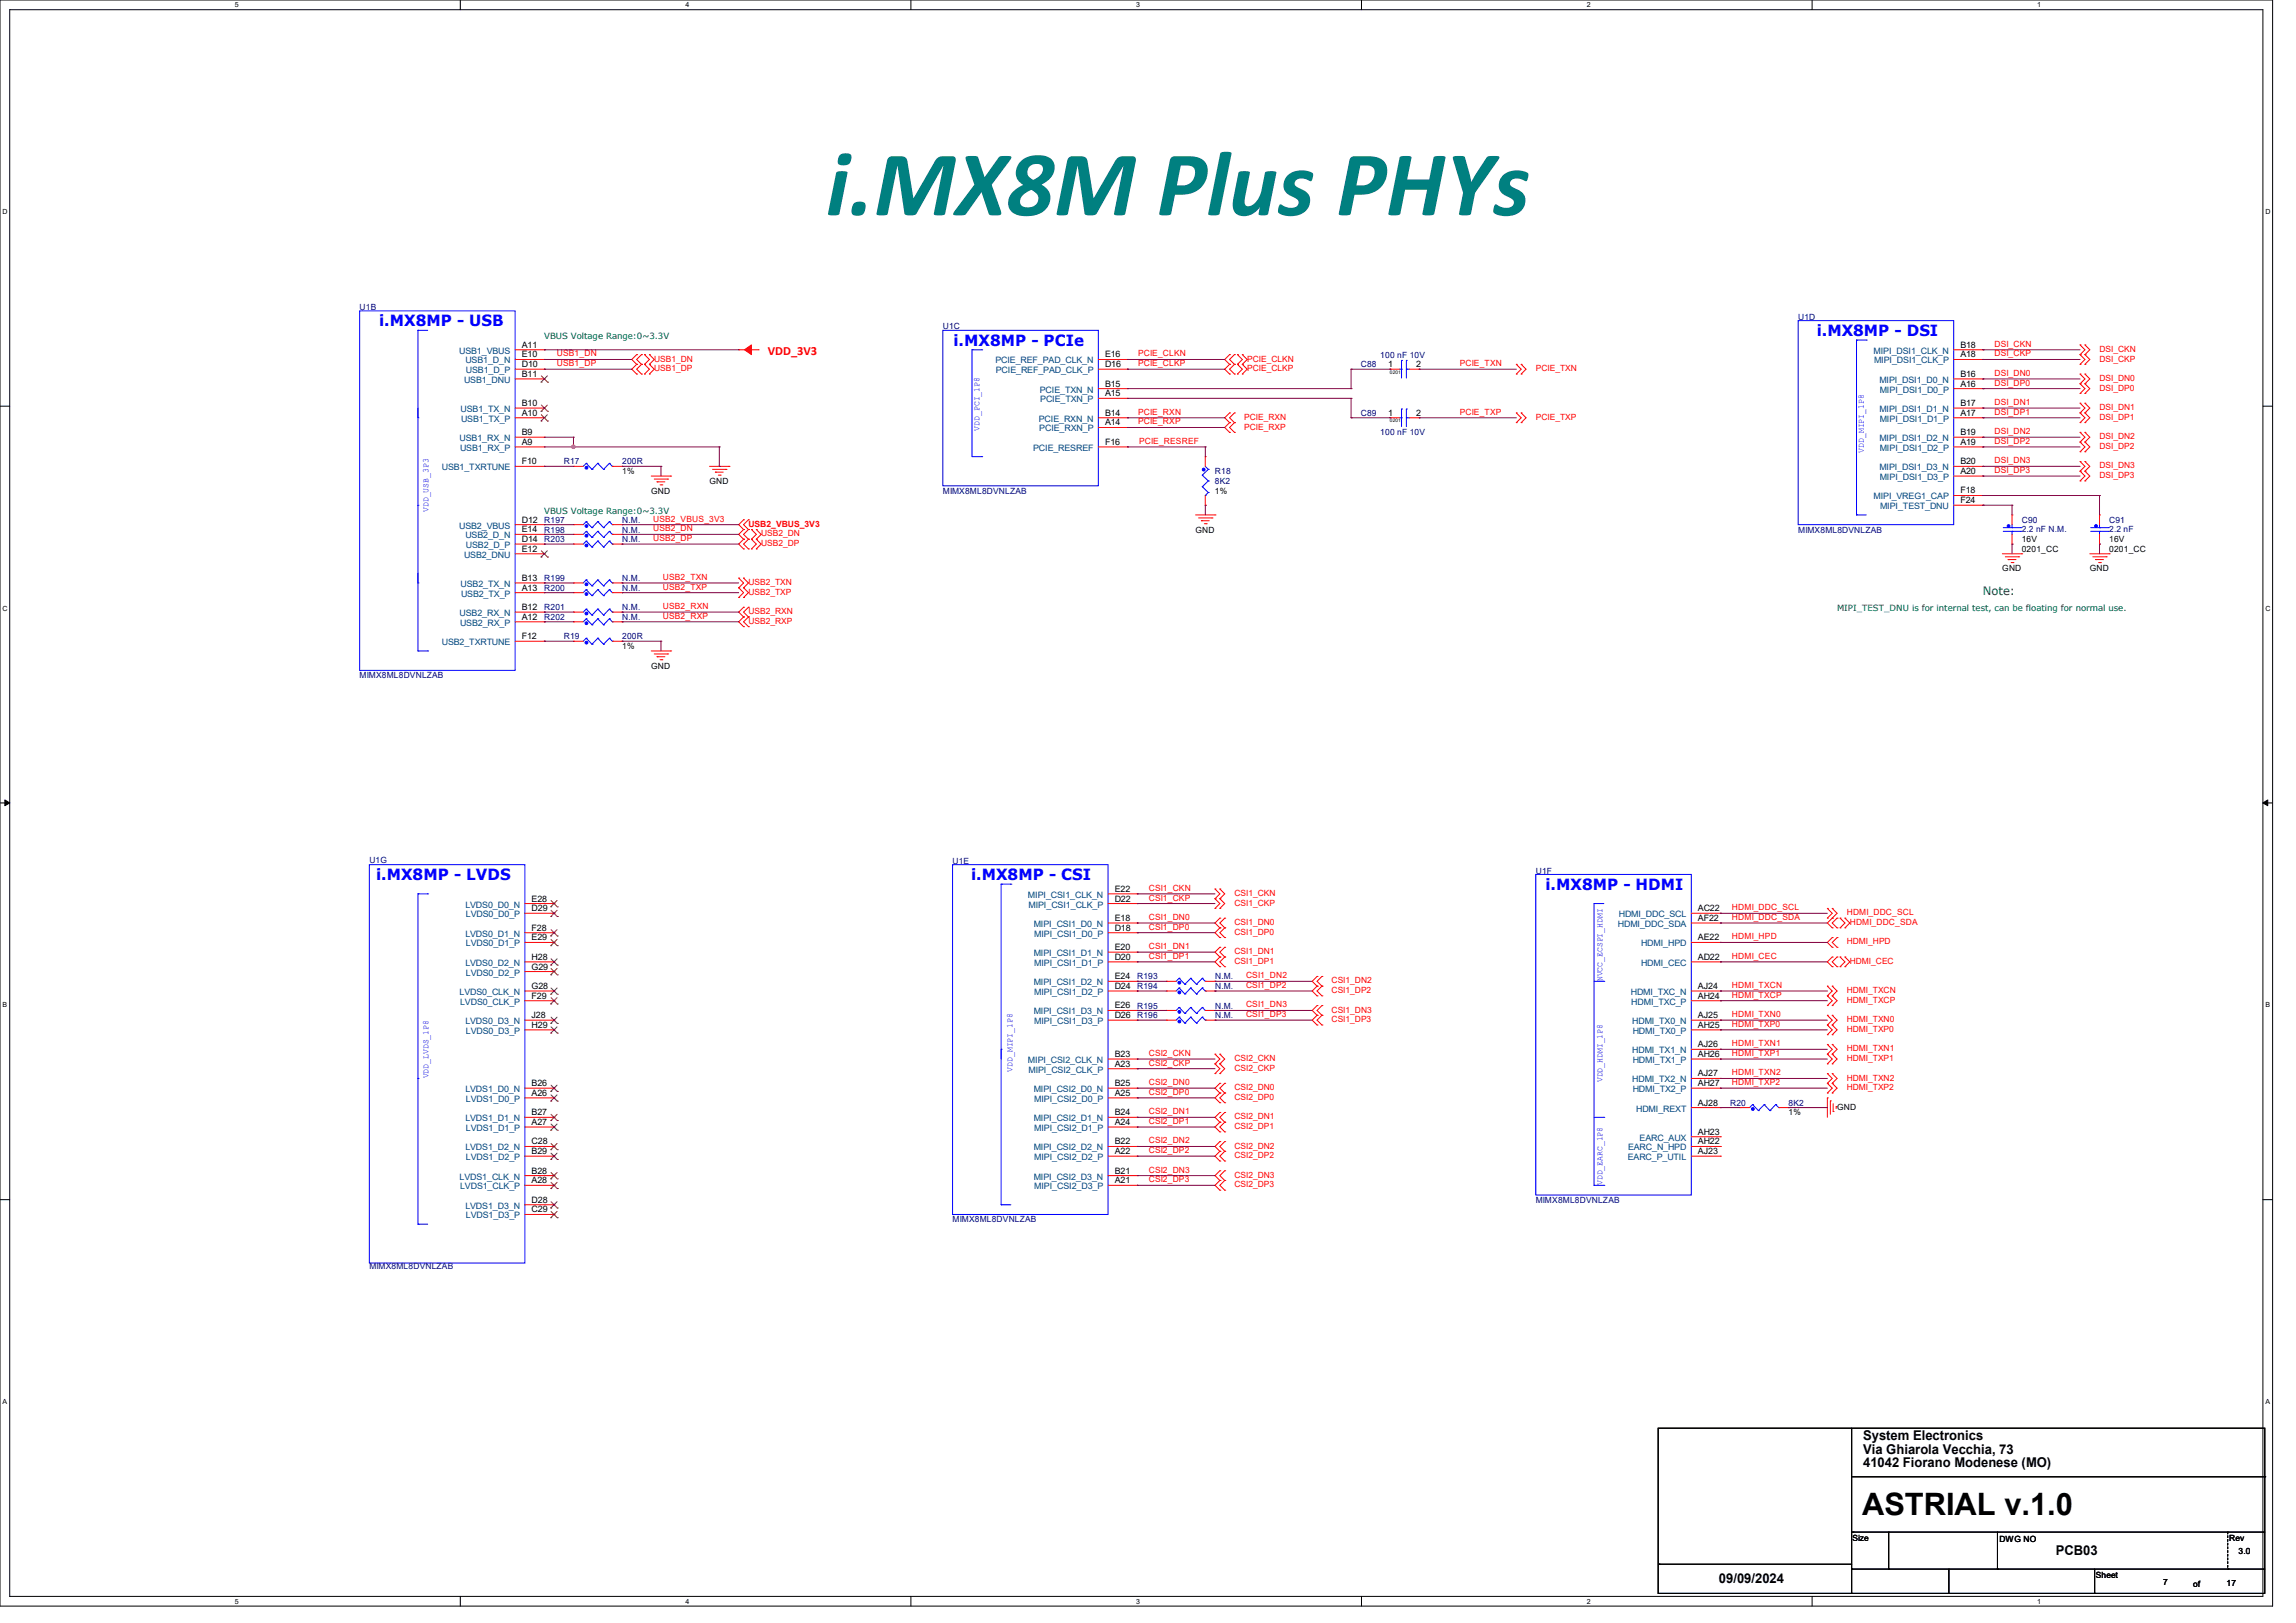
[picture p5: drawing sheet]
<svg xmlns="http://www.w3.org/2000/svg" width="420mm" height="297mm" viewBox="0 0 420 297" stroke-linecap="round" stroke-linejoin="round" font-family="sans-serif">
<defs><g id="words">
<text font-size="17.1" fill="#008080" x="151.1" y="39.4">i.MX8M Plus PHYs</text>
<text font-size="5.6" x="340.6" y="277.2">ASTRIAL v.1.0</text>
<g font-size="2.8" fill="#00f">
<text x="69.3" y="59.7">i.MX8MP - USB</text>
<text x="174.4" y="63.3">i.MX8MP - PCIe</text>
<text x="332.3" y="61.5">i.MX8MP - DSI</text>
<text x="68.8" y="161.1">i.MX8MP - LVDS</text>
<text x="177.6" y="161.1">i.MX8MP - CSI</text>
<text x="282.7" y="162.9">i.MX8MP - HDMI</text>
</g>
<g font-size="2.5">
<text x="340.8" y="263.6">System Electronics</text>
<text x="340.8" y="266">Via Ghiarola Vecchia, 73</text>
<text x="340.8" y="268.5">41042 Fiorano Modenese (MO)</text>
<text x="376" y="284.6">PCB03</text>
<text x="314.4" y="289.7">09/09/2024</text>
</g>
<text font-size="2.3" fill="#f00" x="140.5" y="64.9">VDD_3V3</text>
<text font-size="2.1" fill="#008000" x="362.7" y="108.8">Note:</text>
<g font-size="1.6" fill="#000080">
<text x="65.8" y="56.8">U1B</text>
<text x="328.9" y="58.5">U1D</text>
<text x="172.5" y="60.2">U1C</text>
<text x="252.5" y="65.5">100 nF 10V</text>
<text x="248.9" y="67.2">C88</text>
<text x="248.9" y="76.1">C89</text>
<text x="252.5" y="79.7">100 nF 10V</text>
<text x="103.1" y="85">R17</text>
<text x="113.8" y="85">200R</text>
<text x="222.2" y="86.8">R18</text>
<text x="222.2" y="88.6">8K2</text>
<text x="99.6" y="95.7">R197</text>
<text x="113.8" y="95.7">N.M.</text>
<text x="172.5" y="90.3">MIMX8ML8DVNLZAB</text>
<text x="369.8" y="95.7">C90</text>
<text x="385.8" y="95.7">C91</text>
<text x="99.6" y="97.4">R198</text>
<text x="99.6" y="99.2">R203</text>
<text x="113.8" y="97.4">N.M.</text>
<text x="113.8" y="99.2">N.M.</text>
<text x="328.9" y="97.4">MIMX8ML8DVNLZAB</text>
<text x="369.8" y="97.4">2.2 nF N.M.</text>
<text x="385.8" y="97.4">2.2 nF</text>
<text x="99.6" y="106.3">R199</text>
<text x="113.8" y="106.3">N.M.</text>
<text x="99.6" y="108.1">R200</text>
<text x="99.6" y="111.7">R201</text>
<text x="99.6" y="113.5">R202</text>
<text x="113.8" y="108.1">N.M.</text>
<text x="113.8" y="111.7">N.M.</text>
<text x="113.8" y="113.5">N.M.</text>
<text x="103.1" y="117">R19</text>
<text x="113.8" y="117">200R</text>
<text x="65.8" y="124.1">MIMX8ML8DVNLZAB</text>
<text x="67.6" y="157.9">U1G</text>
<text x="174.2" y="158.1">U1E</text>
<text x="280.9" y="159.9">U1F</text>
<text x="208" y="179.2">R193</text>
<text x="222.3" y="179.2">N.M.</text>
<text x="208" y="181">R194</text>
<text x="208" y="184.6">R195</text>
<text x="222.3" y="181">N.M.</text>
<text x="222.3" y="184.6">N.M.</text>
<text x="208" y="186.3">R196</text>
<text x="222.3" y="186.3">N.M.</text>
<text x="316.5" y="202.3">R20</text>
<text x="327.2" y="202.3">8K2</text>
<text x="280.9" y="220.1">MIMX8ML8DVNLZAB</text>
<text x="174.2" y="223.7">MIMX8ML8DVNLZAB</text>
<text x="67.6" y="232.3">MIMX8ML8DVNLZAB</text>
</g>
<g font-size="1.6" fill="#004080">
<text x="84" y="64.7">USB1_VBUS</text>
<text x="342.7" y="64.7">MIPI_DSI1_CLK_N</text>
<text x="84.9" y="70.1">USB1_DNU</text>
<text x="85.1" y="66.5">USB1_D_N</text>
<text x="85.2" y="68.3">USB1_D_P</text>
<text x="182.1" y="66.5">PCIE_REF_PAD_CLK_N</text>
<text x="182.2" y="68.3">PCIE_REF_PAD_CLK_P</text>
<text x="190.2" y="71.8">PCIE_TXN_N</text>
<text x="342.8" y="66.5">MIPI_DSI1_CLK_P</text>
<text x="343.8" y="70.1">MIPI_DSI1_D0_N</text>
<text x="343.9" y="71.8">MIPI_DSI1_D0_P</text>
<text x="84.2" y="75.4">USB1_TX_N</text>
<text x="84.3" y="77.2">USB1_TX_P</text>
<text x="190" y="77.2">PCIE_RXN_N</text>
<text x="190.3" y="73.6">PCIE_TXN_P</text>
<text x="343.8" y="75.4">MIPI_DSI1_D1_N</text>
<text x="343.9" y="77.2">MIPI_DSI1_D1_P</text>
<text x="84.1" y="80.7">USB1_RX_N</text>
<text x="84.2" y="82.5">USB1_RX_P</text>
<text x="189" y="82.5">PCIE_RESREF</text>
<text x="190.1" y="79">PCIE_RXN_P</text>
<text x="343.8" y="80.7">MIPI_DSI1_D2_N</text>
<text x="343.9" y="82.5">MIPI_DSI1_D2_P</text>
<text x="80.8" y="86.1">USB1_TXRTUNE</text>
<text x="343.8" y="86.1">MIPI_DSI1_D3_N</text>
<text x="343.9" y="87.8">MIPI_DSI1_D3_P</text>
<text x="342.7" y="91.4">MIPI_VREG1_CAP</text>
<text x="343.9" y="93.2">MIPI_TEST_DNU</text>
<text x="84" y="96.7">USB2_VBUS</text>
<text x="85.1" y="98.5">USB2_D_N</text>
<text x="85.2" y="100.3">USB2_D_P</text>
<text x="84.2" y="107.4">USB2_TX_N</text>
<text x="84.9" y="102.1">USB2_DNU</text>
<text x="84.1" y="112.7">USB2_RX_N</text>
<text x="84.3" y="109.2">USB2_TX_P</text>
<text x="80.8" y="118.1">USB2_TXRTUNE</text>
<text x="84.2" y="114.5">USB2_RX_P</text>
<text x="85.1" y="166.1">LVDS0_D0_N</text>
<text x="85.2" y="167.9">LVDS0_D0_P</text>
<text x="188" y="164.3">MIPI_CSI1_CLK_N</text>
<text x="188.1" y="166.1">MIPI_CSI1_CLK_P</text>
<text x="296.1" y="167.9">HDMI_DDC_SCL</text>
<text x="85.1" y="171.4">LVDS0_D1_N</text>
<text x="85.2" y="173.2">LVDS0_D1_P</text>
<text x="189.1" y="169.6">MIPI_CSI1_D0_N</text>
<text x="189.2" y="171.4">MIPI_CSI1_D0_P</text>
<text x="295.9" y="169.6">HDMI_DDC_SDA</text>
<text x="300.2" y="173.2">HDMI_HPD</text>
<text x="85.1" y="176.7">LVDS0_D2_N</text>
<text x="85.2" y="178.5">LVDS0_D2_P</text>
<text x="189.1" y="175">MIPI_CSI1_D1_N</text>
<text x="189.2" y="176.7">MIPI_CSI1_D1_P</text>
<text x="300.2" y="176.7">HDMI_CEC</text>
<text x="84.1" y="182.1">LVDS0_CLK_N</text>
<text x="84.2" y="183.9">LVDS0_CLK_P</text>
<text x="189.1" y="180.3">MIPI_CSI1_D2_N</text>
<text x="189.1" y="185.6">MIPI_CSI1_D3_N</text>
<text x="189.2" y="182.1">MIPI_CSI1_D2_P</text>
<text x="298.3" y="182.1">HDMI_TXC_N</text>
<text x="298.4" y="183.9">HDMI_TXC_P</text>
<text x="85.1" y="187.4">LVDS0_D3_N</text>
<text x="85.2" y="189.2">LVDS0_D3_P</text>
<text x="189.2" y="187.4">MIPI_CSI1_D3_P</text>
<text x="298.6" y="187.4">HDMI_TX0_N</text>
<text x="298.7" y="189.2">HDMI_TX0_P</text>
<text x="188" y="194.5">MIPI_CSI2_CLK_N</text>
<text x="188.1" y="196.3">MIPI_CSI2_CLK_P</text>
<text x="298.6" y="192.7">HDMI_TX1_N</text>
<text x="298.7" y="194.5">HDMI_TX1_P</text>
<text x="85.1" y="199.9">LVDS1_D0_N</text>
<text x="85.2" y="201.6">LVDS1_D0_P</text>
<text x="189.1" y="199.9">MIPI_CSI2_D0_N</text>
<text x="189.2" y="201.6">MIPI_CSI2_D0_P</text>
<text x="298.6" y="198.1">HDMI_TX2_N</text>
<text x="298.7" y="199.9">HDMI_TX2_P</text>
<text x="299.3" y="203.4">HDMI_REXT</text>
<text x="85.1" y="205.2">LVDS1_D1_N</text>
<text x="85.2" y="207">LVDS1_D1_P</text>
<text x="189.1" y="205.2">MIPI_CSI2_D1_N</text>
<text x="189.2" y="207">MIPI_CSI2_D1_P</text>
<text x="299.9" y="208.7">EARC_AUX</text>
<text x="84.1" y="215.9">LVDS1_CLK_N</text>
<text x="85.1" y="210.5">LVDS1_D2_N</text>
<text x="85.2" y="212.3">LVDS1_D2_P</text>
<text x="189.1" y="210.5">MIPI_CSI2_D2_N</text>
<text x="189.1" y="215.9">MIPI_CSI2_D3_N</text>
<text x="189.2" y="212.3">MIPI_CSI2_D2_P</text>
<text x="297.8" y="212.3">EARC_P_UTIL</text>
<text x="297.8" y="210.5">EARC_N_HPD</text>
<text x="84.2" y="217.6">LVDS1_CLK_P</text>
<text x="85.1" y="221.2">LVDS1_D3_N</text>
<text x="189.2" y="217.6">MIPI_CSI2_D3_P</text>
<text x="85.2" y="223">LVDS1_D3_P</text>
</g>
<g font-size="1.6">
<text x="95.5" y="63.6">A11</text>
<text x="95.5" y="65.4">E10</text>
<text x="202.1" y="65.4">E16</text>
<text x="358.6" y="63.6">B18</text>
<text x="358.6" y="65.4">A18</text>
<text x="95.5" y="69">B11</text>
<text x="95.5" y="67.2">D10</text>
<text x="202.1" y="67.2">D16</text>
<text x="202.1" y="70.7">B15</text>
<text x="253.9" y="67.2">1</text>
<text x="259" y="67.2">2</text>
<text x="358.6" y="69">B16</text>
<text x="358.6" y="70.7">A16</text>
<text x="95.5" y="74.3">B10</text>
<text x="95.5" y="76.1">A10</text>
<text x="202.1" y="76.1">B14</text>
<text x="202.1" y="77.9">A14</text>
<text x="202.1" y="72.5">A15</text>
<text x="253.9" y="76.1">1</text>
<text x="259" y="76.1">2</text>
<text x="358.6" y="74.3">B17</text>
<text x="358.6" y="76.1">A17</text>
<text x="95.5" y="79.6">B9</text>
<text x="95.5" y="81.4">A9</text>
<text x="202.1" y="81.4">F16</text>
<text x="358.6" y="79.6">B19</text>
<text x="358.6" y="81.4">A19</text>
<text x="95.5" y="85">F10</text>
<text x="113.8" y="86.8">1%</text>
<text x="129.8" y="88.6">GND</text>
<text x="358.6" y="85">B20</text>
<text x="358.6" y="86.7">A20</text>
<text x="95.5" y="95.6">D12</text>
<text x="119.1" y="90.3">GND</text>
<text x="222.2" y="90.3">1%</text>
<text x="358.6" y="90.3">F18</text>
<text x="358.6" y="92.1">F24</text>
<text x="95.5" y="101">E12</text>
<text x="95.5" y="97.4">E14</text>
<text x="95.5" y="99.2">D14</text>
<text x="218.7" y="97.4">GND</text>
<text x="369.8" y="101">0201_CC</text>
<text x="369.8" y="99.2">16V</text>
<text x="385.8" y="101">0201_CC</text>
<text x="385.8" y="99.2">16V</text>
<text x="95.5" y="106.3">B13</text>
<text x="366.3" y="104.6">GND</text>
<text x="382.3" y="104.6">GND</text>
<text x="95.5" y="111.6">B12</text>
<text x="95.5" y="113.4">A12</text>
<text x="95.5" y="108.1">A13</text>
<text x="95.5" y="117">F12</text>
<text x="113.8" y="118.8">1%</text>
<text x="119.1" y="122.3">GND</text>
<text x="97.2" y="166.8">D29</text>
<text x="97.2" y="165">E28</text>
<text x="203.9" y="163.2">E22</text>
<text x="203.9" y="165">D22</text>
<text x="310.6" y="166.8">AC22</text>
<text x="97.2" y="172.1">E29</text>
<text x="97.2" y="170.3">F28</text>
<text x="203.9" y="168.5">E18</text>
<text x="203.9" y="173.9">E20</text>
<text x="203.9" y="170.3">D18</text>
<text x="310.6" y="168.5">AF22</text>
<text x="310.6" y="172.1">AE22</text>
<text x="97.2" y="177.4">G29</text>
<text x="97.2" y="175.6">H28</text>
<text x="203.9" y="179.2">E24</text>
<text x="203.9" y="175.6">D20</text>
<text x="310.6" y="175.6">AD22</text>
<text x="97.2" y="181">G28</text>
<text x="97.2" y="182.8">F29</text>
<text x="203.9" y="184.5">E26</text>
<text x="203.9" y="181">D24</text>
<text x="310.6" y="181">AJ24</text>
<text x="310.6" y="182.8">AH24</text>
<text x="97.2" y="188.1">H29</text>
<text x="97.2" y="186.3">J28</text>
<text x="203.9" y="186.3">D26</text>
<text x="310.6" y="186.3">AJ25</text>
<text x="310.6" y="191.6">AJ26</text>
<text x="310.6" y="188.1">AH25</text>
<text x="203.9" y="193.4">B23</text>
<text x="203.9" y="195.2">A23</text>
<text x="310.6" y="197">AJ27</text>
<text x="310.6" y="193.4">AH26</text>
<text x="97.2" y="200.5">A26</text>
<text x="97.2" y="198.8">B26</text>
<text x="203.9" y="198.8">B25</text>
<text x="203.9" y="200.5">A25</text>
<text x="310.6" y="198.8">AH27</text>
<text x="310.6" y="202.3">AJ28</text>
<text x="336" y="203.1">GND</text>
<text x="97.2" y="205.9">A27</text>
<text x="97.2" y="204.1">B27</text>
<text x="97.2" y="209.4">C28</text>
<text x="203.9" y="204.1">B24</text>
<text x="203.9" y="209.4">B22</text>
<text x="203.9" y="205.9">A24</text>
<text x="310.6" y="209.4">AH22</text>
<text x="310.6" y="207.6">AH23</text>
<text x="327.2" y="204.1">1%</text>
<text x="97.2" y="214.8">B28</text>
<text x="97.2" y="211.2">B29</text>
<text x="203.9" y="214.8">B21</text>
<text x="203.9" y="211.2">A22</text>
<text x="310.6" y="211.2">AJ23</text>
<text x="97.2" y="216.5">A28</text>
<text x="97.2" y="221.9">C29</text>
<text x="97.2" y="220.1">D28</text>
<text x="203.9" y="216.5">A21</text>
<text x="338.9" y="282">Size</text>
<text x="365.7" y="282.2">DWG NO</text>
<text x="407.8" y="282">Rev</text>
<text x="409.5" y="284.5">3.0</text>
<text x="383.4" y="288.7">Sheet</text>
<text x="395.7" y="290">7</text>
<text x="401.2" y="290.5">of</text>
<text x="407.3" y="290.2">17</text>
</g>
<g font-size="1.6" fill="#008000">
<text x="99.6" y="62.1">VBUS Voltage Range:0~3.3V</text>
<text x="99.6" y="94.1">VBUS Voltage Range:0~3.3V</text>
<text x="336" y="111.8">MIPI_TEST_DNU is for internal test, can be floating for normal use.</text>
</g>
<g font-size="1.6" fill="#f00">
<text x="101.9" y="65.2">USB1_DN</text>
<text x="208.2" y="65.2">PCIE_CLKN</text>
<text x="364.8" y="63.5">DSI_CKN</text>
<text x="364.8" y="65.2">DSI_CKP</text>
<text x="384" y="64.4">DSI_CKN</text>
<text x="101.9" y="67">USB1_DP</text>
<text x="119.7" y="66.2">USB1_DN</text>
<text x="119.7" y="67.9">USB1_DP</text>
<text x="208.2" y="67">PCIE_CLKP</text>
<text x="228.1" y="66.2">PCIE_CLKN</text>
<text x="228.1" y="67.9">PCIE_CLKP</text>
<text x="267" y="67">PCIE_TXN</text>
<text x="280.9" y="67.9">PCIE_TXN</text>
<text x="364.8" y="68.8">DSI_DN0</text>
<text x="364.8" y="70.6">DSI_DP0</text>
<text x="384" y="66.2">DSI_CKP</text>
<text x="384" y="69.7">DSI_DN0</text>
<text x="384" y="71.5">DSI_DP0</text>
<text x="208.2" y="75.9">PCIE_RXN</text>
<text x="208.2" y="77.7">PCIE_RXP</text>
<text x="227.6" y="76.8">PCIE_RXN</text>
<text x="267" y="75.9">PCIE_TXP</text>
<text x="280.9" y="76.8">PCIE_TXP</text>
<text x="364.8" y="74.1">DSI_DN1</text>
<text x="364.8" y="75.9">DSI_DP1</text>
<text x="384" y="75.1">DSI_DN1</text>
<text x="384" y="76.8">DSI_DP1</text>
<text x="208.4" y="81.2">PCIE_RESREF</text>
<text x="227.6" y="78.6">PCIE_RXP</text>
<text x="364.8" y="79.5">DSI_DN2</text>
<text x="364.8" y="81.2">DSI_DP2</text>
<text x="384" y="80.4">DSI_DN2</text>
<text x="384" y="82.2">DSI_DP2</text>
<text x="364.8" y="84.8">DSI_DN3</text>
<text x="364.8" y="86.6">DSI_DP3</text>
<text x="384" y="85.7">DSI_DN3</text>
<text x="384" y="87.5">DSI_DP3</text>
<text x="119.5" y="95.5">USB2_VBUS_3V3</text>
<text x="119.5" y="97.2">USB2_DN</text>
<text x="119.5" y="99">USB2_DP</text>
<text x="136.9" y="96.4">USB2_VBUS_3V3</text>
<text x="139.2" y="98.2">USB2_DN</text>
<text x="139.2" y="99.9">USB2_DP</text>
<text x="121.2" y="106.1">USB2_TXN</text>
<text x="121.2" y="107.9">USB2_TXP</text>
<text x="136.9" y="107.1">USB2_TXN</text>
<text x="121.2" y="111.5">USB2_RXN</text>
<text x="121.2" y="113.2">USB2_RXP</text>
<text x="136.9" y="108.8">USB2_TXP</text>
<text x="136.9" y="112.4">USB2_RXN</text>
<text x="136.9" y="114.2">USB2_RXP</text>
<text x="210.1" y="163">CSI1_CKN</text>
<text x="210.1" y="164.8">CSI1_CKP</text>
<text x="225.8" y="164">CSI1_CKN</text>
<text x="225.8" y="165.7">CSI1_CKP</text>
<text x="316.8" y="166.6">HDMI_DDC_SCL</text>
<text x="337.8" y="167.5">HDMI_DDC_SCL</text>
<text x="210.1" y="168.4">CSI1_DN0</text>
<text x="210.1" y="170.1">CSI1_DP0</text>
<text x="210.1" y="173.7">CSI1_DN1</text>
<text x="225.8" y="169.3">CSI1_DN0</text>
<text x="225.8" y="171.1">CSI1_DP0</text>
<text x="316.8" y="168.4">HDMI_DDC_SDA</text>
<text x="316.8" y="171.9">HDMI_HPD</text>
<text x="337.8" y="172.8">HDMI_HPD</text>
<text x="338.4" y="169.3">HDMI_DDC_SDA</text>
<text x="210.1" y="175.5">CSI1_DP1</text>
<text x="225.8" y="174.6">CSI1_DN1</text>
<text x="225.8" y="176.4">CSI1_DP1</text>
<text x="227.9" y="179">CSI1_DN2</text>
<text x="243.6" y="180">CSI1_DN2</text>
<text x="316.8" y="175.5">HDMI_CEC</text>
<text x="338.4" y="176.4">HDMI_CEC</text>
<text x="227.9" y="180.8">CSI1_DP2</text>
<text x="227.9" y="184.4">CSI1_DN3</text>
<text x="243.6" y="181.7">CSI1_DP2</text>
<text x="243.6" y="185.3">CSI1_DN3</text>
<text x="316.8" y="180.8">HDMI_TXCN</text>
<text x="316.8" y="182.6">HDMI_TXCP</text>
<text x="337.8" y="181.7">HDMI_TXCN</text>
<text x="337.8" y="183.5">HDMI_TXCP</text>
<text x="227.9" y="186.1">CSI1_DP3</text>
<text x="243.6" y="187.1">CSI1_DP3</text>
<text x="316.8" y="186.1">HDMI_TXN0</text>
<text x="316.8" y="187.9">HDMI_TXP0</text>
<text x="316.8" y="191.5">HDMI_TXN1</text>
<text x="337.8" y="187.1">HDMI_TXN0</text>
<text x="337.8" y="188.8">HDMI_TXP0</text>
<text x="210.1" y="193.2">CSI2_CKN</text>
<text x="210.1" y="195">CSI2_CKP</text>
<text x="225.8" y="194.2">CSI2_CKN</text>
<text x="225.8" y="196">CSI2_CKP</text>
<text x="316.8" y="193.2">HDMI_TXP1</text>
<text x="316.8" y="196.8">HDMI_TXN2</text>
<text x="337.8" y="192.4">HDMI_TXN1</text>
<text x="337.8" y="194.2">HDMI_TXP1</text>
<text x="337.8" y="197.7">HDMI_TXN2</text>
<text x="210.1" y="198.6">CSI2_DN0</text>
<text x="210.1" y="200.4">CSI2_DP0</text>
<text x="210.1" y="203.9">CSI2_DN1</text>
<text x="225.8" y="199.5">CSI2_DN0</text>
<text x="225.8" y="201.3">CSI2_DP0</text>
<text x="316.8" y="198.6">HDMI_TXP2</text>
<text x="337.8" y="199.5">HDMI_TXP2</text>
<text x="210.1" y="205.7">CSI2_DP1</text>
<text x="210.1" y="209.2">CSI2_DN2</text>
<text x="225.8" y="204.8">CSI2_DN1</text>
<text x="225.8" y="206.6">CSI2_DP1</text>
<text x="210.1" y="211">CSI2_DP2</text>
<text x="210.1" y="214.6">CSI2_DN3</text>
<text x="225.8" y="210.2">CSI2_DN2</text>
<text x="225.8" y="212">CSI2_DP2</text>
<text x="225.8" y="215.5">CSI2_DN3</text>
<text x="210.1" y="216.4">CSI2_DP3</text>
<text x="225.8" y="217.3">CSI2_DP3</text>
</g>
<g font-size="1.6" fill="#00f">
<text x="179.2" y="78.8" transform="rotate(-90 179.2 78.8)">VDD_PCI_1P8</text>
<text x="340.9" y="82.8" transform="rotate(-90 340.9 82.8)">VDD_MIPI_1P8</text>
<text x="78.4" y="93.7" transform="rotate(-90 78.4 93.7)">VDD_USB_3P3</text>
<text x="293.1" y="179.6" transform="rotate(-90 293.1 179.6)">NVCC_ECSPI_HDMI</text>
<text x="78.4" y="197.4" transform="rotate(-90 78.4 197.4)">VDD_LVDS_1P8</text>
<text x="185.2" y="196.1" transform="rotate(-90 185.2 196.1)">VDD_MIPI_1P8</text>
<text x="293.1" y="198.1" transform="rotate(-90 293.1 198.1)">VDD_HDMI_1P8</text>
<text x="293.1" y="216.9" transform="rotate(-90 293.1 216.9)">VDD_EARC_1P8</text>
</g>
<g font-size="1.3">
<text x="43" y="1.3">5</text>
<text x="125.4" y="1.3">4</text>
<text x="207.8" y="1.3">3</text>
<text x="290.2" y="1.3">2</text>
<text x="372.7" y="1.3">1</text>
<text x=".5" y="39.2">D</text>
<text x="414.4" y="39.2">D</text>
<text x=".5" y="111.8">C</text>
<text x="414.4" y="111.8">C</text>
<text x=".5" y="184.4">B</text>
<text x="414.4" y="184.4">B</text>
<text x=".5" y="257">A</text>
<text x="414.4" y="257">A</text>
<text x="43" y="293.5">5</text>
<text x="125.4" y="293.5">4</text>
<text x="207.8" y="293.5">3</text>
<text x="290.2" y="293.5">2</text>
<text x="372.7" y="293.5">1</text>
</g>
<g font-size=".9">
<text x="254.3" y="68.4">0201</text>
<text x="254.3" y="77.3">0201</text>
</g>
</g></defs>
<path d="M0 0h415.7v293.9h-415.7zM1.8 1.8h412.1v290.3h-412.1z" fill="none" stroke="#000" stroke-width=".18"/>
<g fill="#fff">
<path d="M43 .2h.6v1.4h-.6z"/>
<path d="M43 292.3h.6v1.4h-.6z"/>
</g>
<path d="M84.2 0v1.8M84.2 292.1v1.8" fill="none" stroke="#000" stroke-width=".18"/>
<g fill="#fff">
<path d="M125.4 .2h.7v1.4h-.7z"/>
<path d="M125.4 292.3h.7v1.4h-.7z"/>
</g>
<path d="M166.6 0v1.8M166.6 292.1v1.8" fill="none" stroke="#000" stroke-width=".18"/>
<g fill="#fff">
<path d="M207.8 .2h.7v1.4h-.7z"/>
<path d="M207.8 292.3h.7v1.4h-.7z"/>
</g>
<path d="M249 0v1.8M249 292.1v1.8" fill="none" stroke="#000" stroke-width=".18"/>
<g fill="#fff">
<path d="M290.2 .2h.7v1.4h-.7z"/>
<path d="M290.2 292.3h.7v1.4h-.7z"/>
</g>
<path d="M331.5 0v1.8M331.5 292.1v1.8" fill="none" stroke="#000" stroke-width=".18"/>
<g fill="#fff">
<path d="M372.7 .2h.6v1.4h-.6z"/>
<path d="M372.7 292.3h.6v1.4h-.6z"/>
<path d="M.5 38.1h.9v1.4h-.9z"/>
<path d="M414.4 38.1h.9v1.4h-.9z"/>
<path d="M.5 110.6h.9v1.4h-.9z"/>
<path d="M414.4 110.6h.9v1.4h-.9z"/>
</g>
<path d="M0 74.3h1.8M413.9 74.3h1.8" fill="none" stroke="#000" stroke-width=".18"/>
<g fill="#fff">
<path d="M.5 183.2h.8v1.4h-.8z"/>
<path d="M414.4 183.2h.8v1.4h-.8z"/>
</g>
<path d="M0 146.9h1.8M413.9 146.9h1.8" fill="none" stroke="#000" stroke-width=".18"/>
<path d="M.9 146.4l.9 .5-.9 .5zM413.9 146.9l.9-.5v1z" fill="#000" stroke="#000" stroke-width=".18"/>
<g fill="#fff">
<path d="M.5 255.8h.8v1.4h-.8z"/>
<path d="M414.4 255.8h.8v1.4h-.8z"/>
</g>
<g fill="none" stroke="#000" stroke-width=".18">
<path d="M0 219.5h1.8M413.9 219.5h1.8M303.3 261.4h111v30.2h-111zM338.7 270.3h75.6M338.7 261.4v30.2M414.3 270.3h.1M303.5 286.3h35.2M303.5 286.3h.1M338.7 287.1h75.6M338.7 287.1h.1M338.7 291.6h.1M338.9 280.4h75.4"/>
<path d="M338.9 280.4h.1M345.5 287.1h.1M345.5 280.4v6.7M356.5 291.6h.1M356.5 287.1v4.5M365.4 287.1h.1M365.4 280.4v6.7M383.2 291.6h.1M383.2 287.1v4.5"/>
</g>
<g fill="none" stroke="#f00" stroke-width=".18">
<path d="M94.2 64h5.4M94.2 67.6h5.4M94.2 69.3h5.4M94.2 74.7h5.4M94.2 76.5h5.4M94.2 65.8h5.4M99.6 64h.1M99.6 67.6h.1M99.6 69.3h.1M99.6 74.7h.1M99.6 76.5h.1M99.6 65.8h.1"/>
<path d="M116.5 64.9h.1M116.5 66.7h.1M116.5 68.5h.1M116.5 64.9l-.9 .9 .9 .9M116.5 66.7l-.9 .9 .9 .9M117.3 64.9l-.8 .9 .8 .9M117.3 66.7l-.8 .9 .8 .9M117.3 66.7h.1M117.3 64.9h.1M117.3 68.5h.1M117.9 64.9l.9 .9-.9 .9M117.9 66.7l.9 .9-.9 .9"/>
<path d="M117.9 66.7h.1M117.9 64.9h.1M117.9 68.5h.1M118.8 64.9l.9 .9-.9 .9M118.8 66.7l.9 .9-.9 .9M118.8 64.9h.1M118.8 66.7h.1M118.8 68.5h.1M135.1 64h1.3M135.1 64h.1M136.7 64h2M138.7 64h.1"/>
<path d="M200.9 67.6h5.3M200.9 76.5h5.3M200.9 65.8h5.3M200.9 78.2h5.3M200.9 71.1h5.3M200.9 72.9h5.3M206.2 65.8h.1M206.2 67.6h.1M206.2 76.5h.1M206.2 78.2h.1M206.2 71.1h.1M206.2 72.9h.1"/>
<path d="M224.9 75.6l-.9 .9 .9 .8M224.9 77.3l-.9 .9 .9 .9M224.9 64.9l-.9 .9 .9 .9M224.9 66.7l-.9 .9 .9 .9M224.9 75.6h.1M224.9 77.3h.1M224.9 79.1h.1M224.9 64.9h.1M224.9 66.7h.1M224.9 68.5h.1M225.8 75.6l-.9 .9 .9 .8M225.8 77.3l-.9 .9 .9 .9"/>
<path d="M225.8 64.9l-.9 .9 .9 .9M225.8 66.7l-.9 .9 .9 .9M225.8 77.3h.1M225.8 75.6h.1M225.8 79.1h.1M225.8 66.7h.1M225.8 64.9h.1M225.8 68.5h.1M226.4 64.9l.8 .9-.8 .9M226.4 66.7l.8 .9-.8 .9M226.4 66.7h.1M226.4 64.9h.1"/>
<path d="M226.4 68.5h.1M227.2 64.9h.1M227.2 66.7h.1M227.2 68.5h.1M227.2 64.9l.9 .9-.9 .9M227.2 66.7l.9 .9-.9 .9M254.3 67.6h.1M254.3 76.5h.1M254.3 67.6h1.7M254.3 76.5h1.7M257.8 67.6h1.8M257.8 76.5h1.8"/>
<path d="M259.6 67.6h.1M259.6 76.5h.1M277.4 66.7h.1M277.4 68.5h.1M277.4 75.6h.1M277.4 77.3h.1M277.4 66.7l.9 .9-.9 .9M277.4 75.6l.9 .9-.9 .8M278.3 66.7l.8 .9-.8 .9M278.3 75.6l.8 .9-.8 .8M278.3 66.7h.1M278.3 68.5h.1"/>
<path d="M278.3 75.6h.1M278.3 77.3h.1M357.4 64h5.3M357.4 69.3h5.3M357.4 74.7h5.3M357.4 76.5h5.3M357.4 65.8h5.3M357.4 71.1h5.3M362.7 64h.1M362.7 65.8h.1M362.7 69.3h.1M362.7 71.1h.1"/>
<path d="M362.7 74.7h.1M362.7 76.5h.1M380.5 63.1l.9 .9-.9 .9M380.5 64.9l.9 .9-.9 .9M380.5 68.5l.9 .8-.9 .9M380.5 70.2l.9 .9-.9 .9M380.5 73.8l.9 .9-.9 .9M380.5 75.6l.9 .9-.9 .8M380.5 79.1l.9 .9-.9 .9M380.5 63.1h.1M380.5 64.9h.1M380.5 66.7h.1"/>
<path d="M380.5 68.5h.1M380.5 70.2h.1M380.5 72h.1M380.5 73.8h.1M380.5 75.6h.1M380.5 77.3h.1M380.5 79.1h.1M381.4 63.1h.1M381.4 64.9h.1M381.4 66.7h.1M381.4 68.5h.1M381.4 70.2h.1"/>
<path d="M381.4 72h.1M381.4 73.8h.1M381.4 75.6h.1M381.4 77.3h.1M381.4 79.1h.1M381.4 63.1l.9 .9-.9 .9M381.4 64.9l.9 .9-.9 .9M381.4 68.5l.9 .8-.9 .9M381.4 70.2l.9 .9-.9 .9M381.4 73.8l.9 .9-.9 .9M381.4 75.6l.9 .9-.9 .8M381.4 79.1l.9 .9-.9 .9"/>
<path d="M94.2 85.3h5.4M94.2 80h5.4M94.2 81.8h5.4M94.2 97.8h5.4M94.2 99.6h5.4M94.2 96h5.4M99.6 80h.1M99.6 81.8h.1M99.6 85.3h.1M99.6 97.8h.1M99.6 99.6h.1M99.6 96h.1"/>
<path d="M104.9 85.3h.1M104.9 96h.1M104.9 97.8h.1M104.9 99.6h.1M104.9 85.3h1.8M104.9 97.8h1.8M104.9 99.6h1.8M104.9 96h1.8M112 85.3h1.8M112 97.8h1.8M112 99.6h1.8M112 96h1.8"/>
<path d="M113.8 85.3h.1M113.8 96h.1M113.8 97.8h.1M113.8 99.6h.1M119.1 87.1h3.6M119.7 87.7h2.4M120.2 88.2h.1M120.2 88.2h1.4M120.7 88.7h.4M121.1 88.7h.1M122.1 87.7h.1M122.7 87.1h.1"/>
<path d="M129.8 85.3h3.6M130.3 85.9h2.5M130.9 86.4h1.4M130.9 86.4h.1M131.4 87h.3M131.7 87h.1M132.8 85.9h.1M133.3 85.3h.1M136 95.1h.1M136 96.9h.1M136 98.7h.1M136 95.1l-.9 .9 .9 .9"/>
<path d="M136 96.9l-.9 .9 .9 .9M136 98.7l-.9 .9 .9 .9M136.9 96.9h.1M136.9 95.1h.1M136.9 98.7h.1M136.9 95.1l-.9 .9 .9 .9M136.9 96.9l-.9 .9 .9 .9M136.9 98.7l-.9 .9 .9 .9M137.5 96.9l.8 .9-.8 .9M137.5 98.7l.8 .9-.8 .9M137.5 98.7h.1M137.5 96.9h.1"/>
<path d="M138.3 96.9l.9 .9-.9 .9M138.3 98.7l.9 .9-.9 .9M138.3 96.9h.1M138.3 98.7h.1M200.9 81.8h5.3M206.2 81.8h.1M218.7 94.2h3.5M219.2 94.8h2.5M219.8 95.3h.1M219.8 95.3h1.4M220.3 95.8h.3M220.5 83.6h.1"/>
<path d="M220.5 92.5h.1M220.5 83.6v1.7M220.5 90.7v1.8M220.6 95.8h.1M221.7 94.8h.1M222.2 94.2h.1M357.4 87.1h5.3M357.4 85.3h5.3M357.4 80h5.3M357.4 81.8h5.3M357.4 90.7h5.3M357.4 92.5h5.3"/>
<path d="M362.7 80h.1M362.7 81.8h.1M362.7 85.3h.1M362.7 87.1h.1M362.7 90.7h.1M362.7 92.5h.1M368 94.2h.1M368 99.6h.1M368 94.2v1.8M368 97.8v1.8M380.5 80.9l.9 .9-.9 .9M380.5 84.5l.9 .8-.9 .9"/>
<path d="M380.5 86.2l.9 .9-.9 .9M380.5 80.9h.1M380.5 82.7h.1M380.5 84.5h.1M380.5 86.2h.1M380.5 88h.1M381.4 80.9h.1M381.4 82.7h.1M381.4 84.5h.1M381.4 86.2h.1M381.4 88h.1M381.4 80.9l.9 .9-.9 .9"/>
<path d="M381.4 84.5l.9 .8-.9 .9M381.4 86.2l.9 .9-.9 .9M384 94.2h.1M384 99.6h.1M384 94.2v1.8M384 97.8v1.8M94.2 101.3h5.4M94.2 106.7h5.4M94.2 108.5h5.4M94.2 112h5.4M94.2 113.8h5.4M94.2 117.3h5.4"/>
<path d="M99.6 101.3h.1M99.6 112h.1M99.6 113.8h.1M99.6 117.3h.1M99.6 106.7h.1M99.6 108.5h.1M104.9 106.7h.1M104.9 108.5h.1M104.9 112h.1M104.9 113.8h.1M104.9 117.3h.1M104.9 106.7h1.8"/>
<path d="M104.9 108.5h1.8M104.9 112h1.8M104.9 113.8h1.8M104.9 117.3h1.8M112 106.7h1.8M112 108.5h1.8M112 112h1.8M112 113.8h1.8M112 117.3h1.8M113.8 106.7h.1M113.8 108.5h.1M113.8 112h.1"/>
<path d="M113.8 113.8h.1M113.8 117.3h.1M119.1 119.1h3.6M119.7 119.7h2.4M122.1 119.7h.1M122.7 119.1h.1M135.1 105.8l.9 .9-.9 .9M135.1 107.6l.9 .9-.9 .8M135.1 105.8h.1M135.1 107.6h.1M135.1 109.3h.1M136 105.8l.9 .9-.9 .9"/>
<path d="M136 107.6l.9 .9-.9 .8M136 100.5h.1M136 105.8h.1M136 107.6h.1M136 109.3h.1M136 111.1h.1M136 112.9h.1M136 114.7h.1M136 111.1l-.9 .9 .9 .9M136 112.9l-.9 .9 .9 .9M136.9 100.5h.1M136.9 112.9h.1"/>
<path d="M136.9 111.1h.1M136.9 114.7h.1M136.9 111.1l-.9 .9 .9 .9M136.9 112.9l-.9 .9 .9 .9M137.5 100.5h.1M138.3 100.5h.1M366.3 101.3h3.5M366.8 101.9h2.5M367.3 102.4h.1M367.3 102.4h1.5M367.9 103h.3M368.2 103h.1"/>
<path d="M369.3 101.9h.1M369.8 101.3h.1M382.3 101.3h3.5M382.8 101.9h2.5M383.3 102.4h.1M383.3 102.4h1.5M383.9 103h.3M384.2 103h.1M385.3 101.9h.1M385.8 101.3h.1M120.2 120.2h.1M120.2 120.2h1.4"/>
<path d="M120.7 120.7h.4M121.1 120.7h.1M96 177.8h5.3M96 165.4h5.3M96 167.1h5.3M96 170.7h5.3M96 172.5h5.3M96 176h5.3M101.3 177.8h.1M101.3 165.4h.1M101.3 167.1h.1M101.3 170.7h.1"/>
<path d="M101.3 172.5h.1M101.3 176h.1M202.7 165.4h5.3M202.7 170.7h5.3M202.7 176h5.3M202.7 168.9h5.3M202.7 179.6h5.3M202.7 163.6h5.3M202.7 174.2h5.3M208 163.6h.1M208 165.4h.1M208 168.9h.1"/>
<path d="M208 170.7h.1M208 174.2h.1M208 176h.1M208 179.6h.1M213.4 179.6h.1M213.4 179.6h1.7M220.5 179.6h1.8M222.2 162.7h.1M222.2 164.5h.1M222.2 166.2h.1M222.2 179.6h.1M222.3 162.7l.8 .9-.8 .9"/>
<path d="M222.3 164.5l.8 .9-.8 .8M223.1 162.7l.9 .9-.9 .9M223.1 164.5l.9 .9-.9 .8M223.1 168l-.9 .9 .9 .9M223.1 169.8l-.9 .9 .9 .9M223.1 173.4l-.9 .8 .9 .9M223.1 175.1l-.9 .9 .9 .9M223.1 162.7h.1M223.1 164.5h.1M223.1 166.2h.1M223.1 168h.1M223.1 169.8h.1"/>
<path d="M223.1 171.6h.1M223.1 173.4h.1M223.1 175.1h.1M223.1 176.9h.1M224 169.8h.1M224 168h.1M224 171.6h.1M224 175.1h.1M224 173.4h.1M224 176.9h.1M224 169.8l-.9 .9 .9 .9M224 168l-.9 .9 .9 .9"/>
<path d="M224 173.4l-.9 .8 .9 .9M224 175.1l-.9 .9 .9 .9M240.9 178.7h.1M240.9 178.7l-.9 .9 .9 .9M241.8 178.7l-.9 .9 .9 .9M241.8 178.7h.1M309.4 167.1h5.3M309.4 172.5h5.3M309.4 176h5.3M309.4 168.9h5.3M314.7 172.5h.1M314.7 167.1h.1"/>
<path d="M314.7 168.9h.1M314.7 176h.1M334.3 166.2l.9 .9-.9 .9M334.3 166.2h.1M334.3 168h.1M335.2 166.2h.1M335.2 168h.1M335.2 169.8h.1M335.2 171.6h.1M335.2 173.4h.1M335.2 175.1h.1M335.2 176.9h.1"/>
<path d="M335.2 166.2l.8 .9-1.7 1.8 .9 .9M335.2 171.6l-.9 .9 .9 .9M335.2 175.1l-.9 .9 .9 .9M336 168l-.8 .9 .8 .9M336 171.6l-.8 .9 .8 .9M336 175.1l-.8 .9 .8 .9M336 169.8h.1M336 168h.1M336 173.4h.1M336 171.6h.1M336 176.9h.1M336 175.1h.1"/>
<path d="M336.6 169.8h.1M336.6 168h.1M336.6 176.9h.1M336.6 175.1h.1M336.6 168l.9 .9-.9 .9M336.6 175.1l.9 .9-.9 .9M337.5 168l.9 .9-.9 .9M337.5 175.1l.9 .9-.9 .9M337.5 168h.1M337.5 169.8h.1M337.5 175.1h.1M337.5 176.9h.1"/>
<path d="M96 183.1h5.3M96 181.4h5.3M96 186.7h5.3M96 188.5h5.3M96 199.1h5.3M101.3 183.1h.1M101.3 181.4h.1M101.3 186.7h.1M101.3 188.5h.1M101.3 199.1h.1M202.7 181.4h5.3M202.7 186.7h5.3"/>
<path d="M202.7 199.1h5.3M202.7 193.8h5.3M202.7 184.9h5.3M202.7 195.6h5.3M208 181.4h.1M208 184.9h.1M208 186.7h.1M208 193.8h.1M208 195.6h.1M208 199.1h.1M213.4 186.7h.1M213.4 181.4h.1"/>
<path d="M213.4 184.9h.1M213.4 181.4h1.7M213.4 186.7h1.7M213.4 184.9h1.7M220.5 181.4h1.8M220.5 186.7h1.8M220.5 184.9h1.8M222.2 192.9h.1M222.2 194.7h.1M222.2 196.5h.1M222.2 186.7h.1M222.2 181.4h.1"/>
<path d="M222.2 184.9h.1M222.3 192.9l.8 .9-.8 .9M222.3 194.7l.8 .9-.8 .9M223.1 192.9l.9 .9-.9 .9M223.1 194.7l.9 .9-.9 .9M223.1 198.2l-.9 .9 .9 .9M223.1 192.9h.1M223.1 194.7h.1M223.1 196.5h.1M223.1 198.2h.1M224 198.2h.1M224 198.2l-.9 .9 .9 .9"/>
<path d="M240.9 180.5h.1M240.9 182.2h.1M240.9 184h.1M240.9 185.8h.1M240.9 187.6h.1M240.9 185.8l-.9 .9 .9 .9M240.9 180.5l-.9 .9 .9 .8M240.9 184l-.9 .9 .9 .9M241.8 185.8l-.9 .9 .9 .9M241.8 180.5l-.9 .9 .9 .8M241.8 184l-.9 .9 .9 .9M241.8 180.5h.1"/>
<path d="M241.8 182.2h.1M241.8 185.8h.1M241.8 184h.1M241.8 187.6h.1M309.4 183.1h5.3M309.4 181.4h5.3M309.4 186.7h5.3M309.4 188.5h5.3M309.4 199.1h5.3M309.4 192h5.3M309.4 193.8h5.3M309.4 197.4h5.3"/>
<path d="M314.7 186.7h.1M314.7 188.5h.1M314.7 192h.1M314.7 193.8h.1M314.7 197.4h.1M314.7 199.1h.1M314.7 181.4h.1M314.7 183.1h.1M334.3 180.5l.9 .9-.9 .8M334.3 182.2l.9 .9-.9 .9M334.3 185.8l.9 .9-.9 .9M334.3 187.6l.9 .9-.9 .9"/>
<path d="M334.3 191.1l.9 .9-.9 .9M334.3 192.9l.9 .9-.9 .9M334.3 196.5l.9 .9-.9 .8M334.3 198.2l.9 .9-.9 .9M334.3 180.5h.1M334.3 182.2h.1M334.3 184h.1M334.3 185.8h.1M334.3 187.6h.1M334.3 189.4h.1M334.3 191.1h.1M334.3 192.9h.1"/>
<path d="M334.3 194.7h.1M334.3 196.5h.1M334.3 198.2h.1M335.2 180.5h.1M335.2 182.2h.1M335.2 184h.1M335.2 185.8h.1M335.2 187.6h.1M335.2 189.4h.1M335.2 191.1h.1M335.2 192.9h.1M335.2 194.7h.1"/>
<path d="M335.2 196.5h.1M335.2 198.2h.1M335.2 180.5l.8 .9-.8 .8M335.2 182.2l.8 .9-.8 .9M335.2 185.8l.8 .9-.8 .9M335.2 187.6l.8 .9-.8 .9M335.2 191.1l.8 .9-.8 .9M335.2 192.9l.8 .9-.8 .9M335.2 196.5l.8 .9-.8 .8M335.2 198.2l.8 .9-.8 .9M96 211.6h5.3M96 216.9h5.3"/>
<path d="M96 200.9h5.3M96 204.5h5.3M96 206.2h5.3M96 209.8h5.3M96 215.1h5.3M101.3 211.6h.1M101.3 216.9h.1M101.3 200.9h.1M101.3 204.5h.1M101.3 206.2h.1M101.3 209.8h.1M101.3 215.1h.1"/>
<path d="M202.7 211.6h5.3M202.7 216.9h5.3M202.7 200.9h5.3M202.7 204.5h5.3M202.7 206.2h5.3M202.7 209.8h5.3M202.7 215.1h5.3M208 200.9h.1M208 204.5h.1M208 206.2h.1M208 209.8h.1M208 211.6h.1"/>
<path d="M208 215.1h.1M208 216.9h.1M223.1 200l-.9 .9 .9 .9M223.1 203.6l-.9 .9 .9 .9M223.1 205.4l-.9 .8 .9 .9M223.1 208.9l-.9 .9 .9 .9M223.1 210.7l-.9 .9 .9 .9M223.1 214.2l-.9 .9 .9 .9M223.1 216l-.9 .9 .9 .9M223.1 200h.1M223.1 201.8h.1M223.1 203.6h.1"/>
<path d="M223.1 205.4h.1M223.1 207.1h.1M223.1 208.9h.1M223.1 210.7h.1M223.1 212.5h.1M223.1 214.2h.1M223.1 216h.1M223.1 217.8h.1M224 200h.1M224 201.8h.1M224 205.4h.1M224 203.6h.1"/>
<path d="M224 207.1h.1M224 210.7h.1M224 208.9h.1M224 212.5h.1M224 216h.1M224 214.2h.1M224 217.8h.1M224 200l-.9 .9 .9 .9M224 203.6l-.9 .9 .9 .9M224 205.4l-.9 .8 .9 .9M224 208.9l-.9 .9 .9 .9M224 210.7l-.9 .9 .9 .9"/>
<path d="M224 214.2l-.9 .9 .9 .9M224 216l-.9 .9 .9 .9M309.4 211.6h5.3M309.4 209.8h5.3M309.4 202.7h5.3M309.4 208h5.3M314.7 202.7h.1M314.7 208h.1M314.7 211.6h.1M314.7 209.8h.1M318.3 202.7h.1M318.3 202.7h1.7"/>
<path d="M325.4 202.7h1.8M327.2 202.7h.1M334.3 200.9h.1M334.3 200h.1M334.3 200.9v3.6M334.8 201.5h.1M334.8 201.5v2.4M335.2 200h.1M335.3 203.4h.1M335.3 202v1.4M335.9 202.5h.1M335.9 202.5v.4"/>
<path d="M96 220.5h5.3M96 222.2h5.3M101.3 220.5h.1M101.3 222.2h.1"/>
</g>
<path d="M136.2 64l1.3-.9v1.8z" fill-rule="evenodd" fill="#f00" stroke="#f00" stroke-width=".18"/>
<path d="M407.5 280.4v6.7M407.5 287.1h.1" fill="none" stroke="#000" stroke-width=".18" stroke-dasharray=".3"/>
<g fill="none" stroke="#00f" stroke-width=".18">
<path d="M65.8 56.9h28.4v65.8h-28.4zM328.9 58.7h28.5v37.3h-28.5zM76.5 60.5h1.7M76.5 60.5h.1M76.5 76.5h.1M76.5 60.5v58.6M172.5 60.5h28.4v28.4h-28.4zM177.8 64h.1M177.8 64v19.6h1.8M177.8 64h1.8M179.6 64h.1M256 67.6h.4"/>
<path d="M256 76.5h.4M256.4 67.6h.1M256.4 66h.1M256.4 76.5h.1M256.4 74.8h.1M256.4 66v3.2M256.4 74.8v3.3M257.3 67.6h.5M257.3 76.5h.5M257.3 66h.1M257.3 67.6h.1M257.3 74.8h.1"/>
<path d="M257.3 76.5h.1M257.3 66v3.2M257.3 74.8v3.3M339.6 62.2h.1M339.6 62.2v32M339.6 62.2h1.8M341.4 62.2h.1M76.5 92.5h.1M107.2 84.8h.1M107.2 95.5h.1M107.2 97.2h.1M107.2 99h.1"/>
<path d="M107.2 84.8l1.1 1.1M107.2 95.5l1.1 1.1M107.2 97.2l1.1 1.1M107.2 99l1.1 1.1M107.2 84.8l-.5 .5M107.2 95.5l-.5 .5M107.2 97.2l-.5 .6M107.2 99l-.5 .6M108.3 85.9h.1M108.3 96.6h.1M108.3 98.3h.1M109.3 84.8h.1"/>
<path d="M109.3 95.5h.1M109.3 97.2h.1M109.3 99h.1M109.3 84.8l-1 1.1M109.3 84.8l1.1 1.1M109.3 95.5l-1 1.1M109.3 95.5l1.1 1.1M109.3 97.2l-1 1.1M109.3 97.2l1.1 1.1M109.3 99l-1 1.1M109.3 99l1.1 1.1M110.4 85.9h.1"/>
<path d="M110.4 96.6h.1M110.4 98.3h.1M111.5 84.8h.1M111.5 95.5h.1M111.5 97.2h.1M111.5 99h.1M111.5 84.8l-1.1 1.1M111.5 84.8l.5 .5M111.5 95.5l-1.1 1.1M111.5 95.5l.5 .5M111.5 97.2l-1.1 1.1M111.5 97.2l.5 .6"/>
<path d="M111.5 99l-1.1 1.1M111.5 99l.5 .6M112 85.3h.1M112 96h.1M112 97.8h.1M112 99.6h.1M179.6 83.6h.1M219.9 87h.1M219.9 89.1h.1M219.9 87l1.1 1M219.9 89.1l1.1 1M220.5 90.7h.1"/>
<path d="M220.5 85.3l.5 .6M221 85.9h.1M221 88h.1M221 90.1h.1M221 85.9l-1.1 1.1M221 88l-1.1 1.1M221 90.1l-.5 .6M339.6 94.2h1.8M339.6 94.2h.1M366.4 97.2h3.3M366.4 96.6h3.3M368 97.2h.1"/>
<path d="M368 96.6h.1M368 96v.6M368 97.2v.6M369.7 97.2h.1M369.7 96.6h.1M382.4 97.2h3.3M382.4 96.6h3.3M384 97.2h.1M384 96.6h.1M384 96v.6M384 97.2v.6M385.7 97.2h.1"/>
<path d="M385.7 96.6h.1M76.5 119.1h.1M76.5 106.7h.1M76.5 119.1h1.7M78.2 119.1h.1M107.2 106.1h.1M107.2 107.9h.1M107.2 111.5h.1M107.2 113.2h.1M107.2 116.8h.1M107.2 106.1l1.1 1.1M107.2 107.9l1.1 1.1"/>
<path d="M107.2 111.5l1.1 1.1M107.2 113.2l1.1 1.1M107.2 116.8l1.1 1.1M107.2 106.1l-.5 .6M107.2 107.9l-.5 .6M107.2 111.5l-.5 .5M107.2 113.2l-.5 .6M107.2 116.8l-.5 .5M108.3 107.2h.1M108.3 109h.1M108.3 112.6h.1M108.3 114.3h.1"/>
<path d="M108.3 100.1h.1M108.3 117.9h.1M109.3 106.1h.1M109.3 107.9h.1M109.3 111.5h.1M109.3 113.2h.1M109.3 116.8h.1M109.3 106.1l-1 1.1M109.3 106.1l1.1 1.1M109.3 107.9l-1 1.1M109.3 107.9l1.1 1.1M109.3 111.5l-1 1.1"/>
<path d="M109.3 111.5l1.1 1.1M109.3 113.2l-1 1.1M109.3 113.2l1.1 1.1M109.3 116.8l-1 1.1M109.3 116.8l1.1 1.1M110.4 107.2h.1M110.4 109h.1M110.4 112.6h.1M110.4 114.3h.1M110.4 100.1h.1M110.4 117.9h.1M111.5 106.1h.1"/>
<path d="M111.5 107.9h.1M111.5 111.5h.1M111.5 113.2h.1M111.5 116.8h.1M111.5 106.1l-1.1 1.1M111.5 106.1l.5 .6M111.5 107.9l-1.1 1.1M111.5 107.9l.5 .6M111.5 111.5l-1.1 1.1M111.5 111.5l.5 .5M111.5 113.2l-1.1 1.1M111.5 113.2l.5 .6"/>
<path d="M111.5 116.8l-1.1 1.1M111.5 116.8l.5 .5M112 106.7h.1M112 108.5h.1M112 112h.1M112 113.8h.1M112 117.3h.1M67.6 158.2h28.4v72.9h-28.4zM174.2 158.2h28.5v64h-28.5zM76.5 163.6h.1M76.5 163.6v60.4M76.5 163.6h1.7"/>
<path d="M78.2 163.6h.1M183.1 161.8h.1M183.1 161.8v58.7M183.1 161.8h1.8M184.9 161.8h.1M215.7 179h.1M215.7 179l1 1.1M215.7 179l-.6 .6M217.8 179h.1M217.8 179l-1.1 1.1M217.8 179l1.1 1.1M219.9 179h.1"/>
<path d="M219.9 179l.6 .6M219.9 179l-1 1.1M220.5 179.6h.1M280.9 160h28.5v58.7h-28.5zM291.6 165.4h1.8M291.6 165.4h.1M291.6 165.4v51.5M291.6 179.6h1.8M293.4 179.6h.1M76.5 197.4h.1M183.1 192h.1M215.7 186.1h.1"/>
<path d="M215.7 180.8h.1M215.7 184.4h.1M215.7 186.1l1 1.1M215.7 180.8l1 1.1M215.7 184.4l1 1.1M215.7 186.1l-.6 .6M215.7 180.8l-.6 .6M215.7 184.4l-.6 .5M216.7 187.2h.1M216.7 180.1h.1M216.7 181.9h.1M216.7 185.5h.1"/>
<path d="M217.8 186.1h.1M217.8 180.8h.1M217.8 184.4h.1M217.8 186.1l-1.1 1.1M217.8 186.1l1.1 1.1M217.8 180.8l-1.1 1.1M217.8 180.8l1.1 1.1M217.8 184.4l-1.1 1.1M217.8 184.4l1.1 1.1M218.9 187.2h.1M218.9 180.1h.1M218.9 181.9h.1"/>
<path d="M218.9 185.5h.1M219.9 186.1h.1M219.9 180.8h.1M219.9 184.4h.1M219.9 186.1l.6 .6M219.9 180.8l.6 .6M219.9 184.4l.6 .5M219.9 186.1l-1 1.1M219.9 180.8l-1 1.1M219.9 184.4l-1 1.1M220.5 186.7h.1M220.5 181.4h.1"/>
<path d="M220.5 184.9h.1M291.6 216.9h.1M291.6 216.9h1.8M291.6 204.5h1.8M293.4 216.9h.1M293.4 204.5h.1M320.6 202.1l-.6 .6M320.6 202.1h.1M320.6 202.1l1 1.1M321.6 203.2h.1M322.7 202.1h.1M322.7 202.1l-1.1 1.1"/>
<path d="M322.7 202.1l1.1 1.1M323.8 203.2h.1M324.8 202.1h.1M324.8 202.1l-1 1.1M324.8 202.1l.6 .6M325.4 202.7h.1M76.5 224h1.7M76.5 224h.1M183.1 220.5h1.8M183.1 220.5h.1"/>
</g>
<g fill="#00f" stroke="#00f" stroke-width=".18">
<circle cx="107.3" cy="106.9" r=".25"/>
<circle cx="220.2" cy="85.9" r=".25"/>
<circle cx="215.7" cy="186.9" r=".25"/>
<circle cx="107.3" cy="108.7" r=".25"/>
<circle cx="367.4" cy="96.3" r=".25"/>
<circle cx="215.7" cy="179.8" r=".25"/>
<circle cx="107.3" cy="85.6" r=".25"/>
<circle cx="383.4" cy="96.3" r=".25"/>
<circle cx="107.3" cy="112.3" r=".25"/>
<circle cx="107.3" cy="96.3" r=".25"/>
<circle cx="107.3" cy="114" r=".25"/>
<circle cx="215.7" cy="181.6" r=".25"/>
<circle cx="320.6" cy="202.9" r=".25"/>
<circle cx="107.3" cy="98" r=".25"/>
<circle cx="107.3" cy="99.8" r=".25"/>
<circle cx="215.7" cy="185.2" r=".25"/>
<circle cx="107.3" cy="117.6" r=".25"/>
</g>
<g fill="none" stroke="#804000" stroke-width=".18">
<path d="M99 69.9h.1M99 75.3h.1M99 77h.1M99 68.8l1.2 1.1M99 74.1l1.2 1.2M99 75.9l1.2 1.1M100.1 68.8l-1.1 1.1M100.1 74.1l-1.1 1.2M100.1 75.9l-1.1 1.1M100.2 69.9h.1M100.2 75.3h.1M100.2 77h.1"/>
<path d="M99 101.9h.1M99 100.8l1.2 1.1M100.1 100.8l-1.1 1.1M100.2 101.9h.1M100.8 178.4h.1M100.8 165.9h.1M100.8 167.7h.1M100.8 171.3h.1M100.8 173.1h.1M100.8 176.6h.1M100.8 177.2l1.1 1.2M100.8 164.8l1.1 1.1"/>
<path d="M100.8 166.6l1.1 1.1M100.8 170.1l1.1 1.2M100.8 171.9l1.1 1.2M100.8 175.5l1.1 1.1M101.9 177.2l-1.1 1.2M101.9 164.8l-1.1 1.1M101.9 166.6l-1.1 1.1M101.9 170.1l-1.1 1.2M101.9 171.9l-1.1 1.2M101.9 175.5l-1.1 1.1M101.9 178.4h.1M101.9 165.9h.1"/>
<path d="M101.9 167.7h.1M101.9 171.3h.1M101.9 173.1h.1M101.9 176.6h.1M100.8 183.7h.1M100.8 181.9h.1M100.8 187.3h.1M100.8 189.1h.1M100.8 199.7h.1M100.8 182.6l1.1 1.1M100.8 180.8l1.1 1.1M100.8 186.1l1.1 1.2"/>
<path d="M100.8 187.9l1.1 1.2M100.8 198.6l1.1 1.1M101.9 182.6l-1.1 1.1M101.9 180.8l-1.1 1.1M101.9 186.1l-1.1 1.2M101.9 187.9l-1.1 1.2M101.9 198.6l-1.1 1.1M101.9 183.7h.1M101.9 181.9h.1M101.9 187.3h.1M101.9 189.1h.1M101.9 199.7h.1"/>
<path d="M100.8 212.2h.1M100.8 217.5h.1M100.8 201.5h.1M100.8 205.1h.1M100.8 206.8h.1M100.8 210.4h.1M100.8 215.7h.1M100.8 211l1.1 1.2M100.8 216.4l1.1 1.1M100.8 200.4l1.1 1.1M100.8 203.9l1.1 1.2M100.8 205.7l1.1 1.1"/>
<path d="M100.8 209.3l1.1 1.1M100.8 214.6l1.1 1.1M100.8 219.9l1.1 1.2M101.9 211l-1.1 1.2M101.9 216.4l-1.1 1.1M101.9 200.4l-1.1 1.1M101.9 203.9l-1.1 1.2M101.9 205.7l-1.1 1.1M101.9 209.3l-1.1 1.1M101.9 214.6l-1.1 1.1M101.9 219.9l-1.1 1.2M101.9 212.2h.1"/>
<path d="M101.9 217.5h.1M101.9 201.5h.1M101.9 205.1h.1M101.9 206.8h.1M101.9 210.4h.1M101.9 215.7h.1M100.8 221.1h.1M100.8 222.8h.1M100.8 221.7l1.1 1.1M101.9 221.7l-1.1 1.1M101.9 221.1h.1M101.9 222.8h.1"/>
</g>
<g fill="none" stroke="#800040" stroke-width=".18">
<path d="M99.6 65.8h.1M99.6 67.6h.1M99.6 64h.1M99.6 65.8h16M99.6 67.6h16M99.6 64h35.5M206.2 65.8h17.8M206.2 67.6h17.8M206.2 76.5h17.8M206.2 78.2h17.8M206.2 76.5h.1M206.2 78.2h.1"/>
<path d="M206.2 65.8h.1M206.2 67.6h.1M206.2 71.1h40.9M206.2 72.9h40.9M247.1 71.1h.1M247.1 67.6h.1M247.1 72.9h.1M247.1 76.5h.1M247.1 67.6h7.2M247.1 76.5h7.2M247.1 67.6v3.5M247.1 72.9v3.6"/>
<path d="M254.3 67.6h.1M254.3 76.5h.1M259.6 67.6h17.8M259.6 76.5h17.8M259.6 67.6h.1M259.6 76.5h.1M362.7 64h.1M362.7 65.8h.1M362.7 69.3h.1M362.7 71.1h.1M362.7 74.7h.1M362.7 76.5h.1"/>
<path d="M362.7 65.8h17.8M362.7 76.5h17.8M362.7 64h17.8M362.7 69.3h17.8M362.7 71.1h17.8M362.7 74.7h17.8M99.6 85.3h5.3M99.6 96h5.3M99.6 97.8h5.3M99.6 99.6h5.3M99.6 85.3h.1M99.6 96h.1"/>
<path d="M99.6 97.8h.1M99.6 99.6h.1M99.6 81.8h32M99.6 80h5.3M104.9 81.8h.1M104.9 80h.1M104.9 80v1.8M113.8 85.3h.1M113.8 96h.1M113.8 97.8h.1M113.8 99.6h.1M113.8 85.3h7.1"/>
<path d="M113.8 96h21.3M113.8 97.8h21.3M113.8 99.6h21.3M120.9 85.3h.1M120.9 85.3v1.8M131.6 85.3h.1M131.6 81.8h.1M131.6 81.8v3.5M206.2 81.8h.1M206.2 81.8h14.3M220.5 92.5h.1M220.5 81.8h.1"/>
<path d="M220.5 81.8v1.8M220.5 92.5v1.7M362.7 90.7h21.3M362.7 92.5h5.3M362.7 80h.1M362.7 81.8h.1M362.7 85.3h.1M362.7 87.1h.1M362.7 90.7h.1M362.7 92.5h.1M362.7 85.3h17.8M362.7 81.8h17.8"/>
<path d="M362.7 80h17.8M362.7 87.1h17.8M368 92.5h.1M368 99.6h.1M368 92.5v1.7M368 99.6v1.7M384 90.7h.1M384 99.6h.1M384 90.7v3.5M384 99.6v1.7M99.6 117.3h5.3M99.6 106.7h5.3"/>
<path d="M99.6 108.5h5.3M99.6 112h5.3M99.6 113.8h5.3M99.6 117.3h.1M99.6 106.7h.1M99.6 108.5h.1M99.6 112h.1M99.6 113.8h.1M113.8 117.3h.1M113.8 106.7h.1M113.8 108.5h.1M113.8 112h.1"/>
<path d="M113.8 113.8h.1M113.8 117.3h7.1M113.8 106.7h21.3M113.8 108.5h21.3M113.8 112h21.3M113.8 113.8h21.3M120.9 117.3h.1M120.9 117.3v1.8M208 179.6h5.4M208 163.6h.1M208 165.4h.1M208 168.9h.1"/>
<path d="M208 170.7h.1M208 174.2h.1M208 176h.1M208 179.6h.1M208 163.6h14.2M208 165.4h14.2M208 168.9h14.2M208 170.7h14.2M208 174.2h14.2M208 176h14.2M222.2 179.6h.1M222.3 179.6h17.7"/>
<path d="M314.7 167.1h.1M314.7 168.9h.1M314.7 172.5h.1M314.7 176h.1M314.7 168.9h19.6M314.7 176h19.6M314.7 167.1h19.6M314.7 172.5h19.6M208 181.4h5.4M208 186.7h5.4M208 184.9h5.4M208 193.8h.1"/>
<path d="M208 195.6h.1M208 199.1h.1M208 181.4h.1M208 184.9h.1M208 186.7h.1M208 193.8h14.2M208 195.6h14.2M208 199.1h14.2M222.2 181.4h.1M222.2 184.9h.1M222.2 186.7h.1M222.3 181.4h17.7"/>
<path d="M222.3 186.7h17.7M222.3 184.9h17.7M314.7 181.4h.1M314.7 183.1h.1M314.7 186.7h.1M314.7 188.5h.1M314.7 192h.1M314.7 193.8h.1M314.7 197.4h.1M314.7 199.1h.1M314.7 193.8h19.6M314.7 199.1h19.6"/>
<path d="M314.7 181.4h19.6M314.7 183.1h19.6M314.7 186.7h19.6M314.7 188.5h19.6M314.7 192h19.6M314.7 197.4h19.6M208 200.9h.1M208 204.5h.1M208 206.2h.1M208 209.8h.1M208 211.6h.1M208 215.1h.1"/>
<path d="M208 216.9h.1M208 200.9h14.2M208 204.5h14.2M208 206.2h14.2M208 209.8h14.2M208 211.6h14.2M208 215.1h14.2M208 216.9h14.2M314.7 202.7h.1M314.7 202.7h3.6M327.2 202.7h.1M327.2 202.7h7.1"/>
</g>
<circle cx="104.9" cy="81.8" r=".32" fill="#f0f" stroke="#f0f" stroke-width=".18"/>
<use href="#words"/>
</svg>
